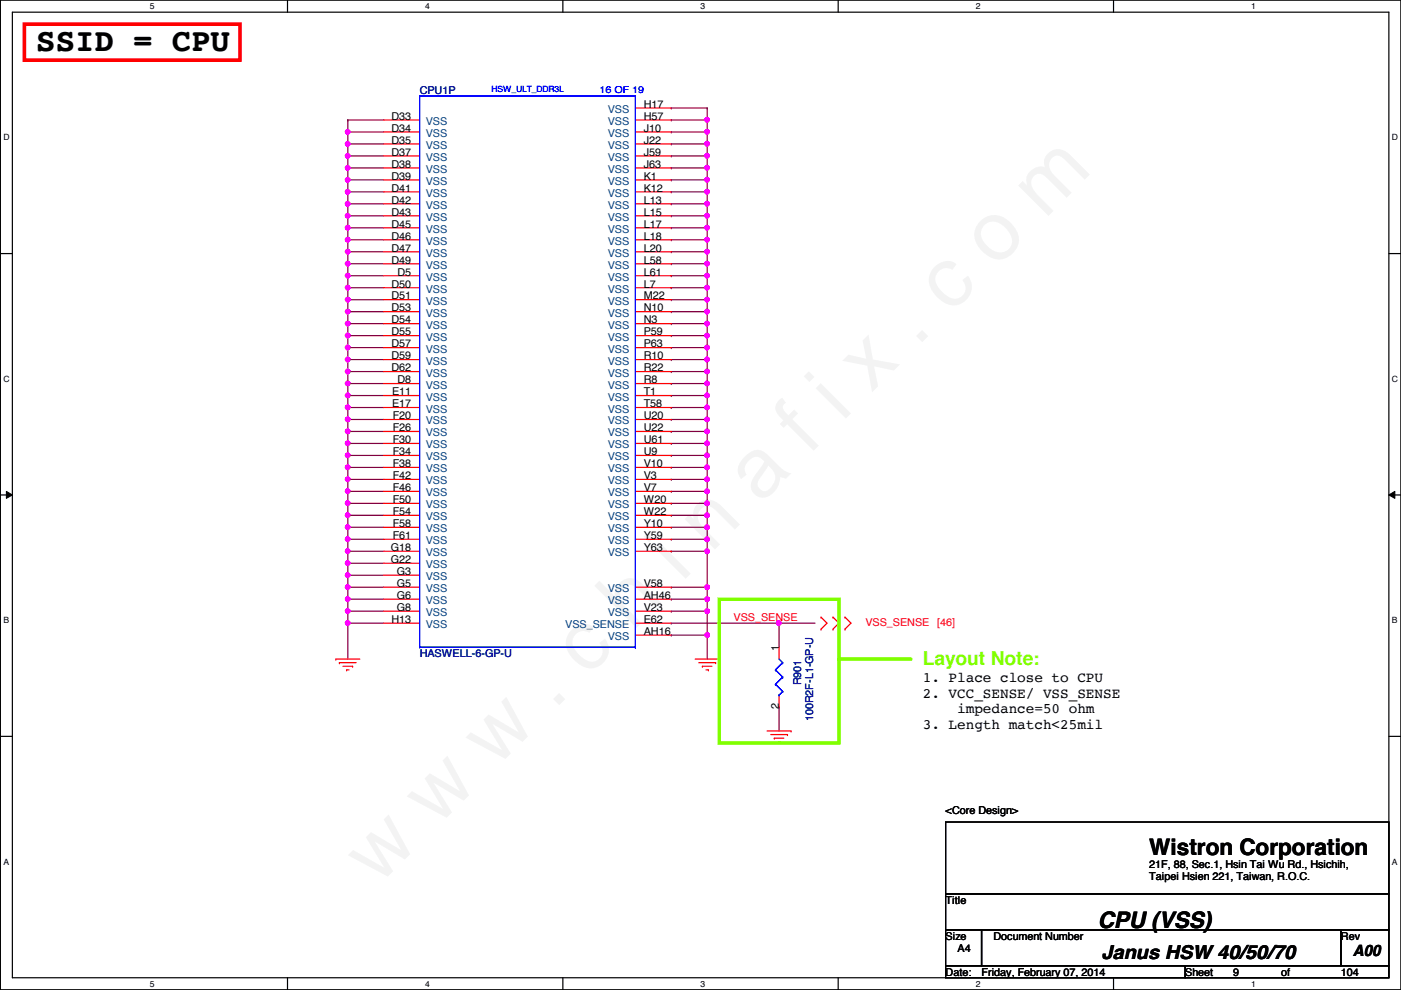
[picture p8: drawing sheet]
<svg xmlns="http://www.w3.org/2000/svg" width="297mm" height="210mm" viewBox="0 0 297 210" stroke-linecap="round" stroke-linejoin="round" font-family="sans-serif">
<defs><g id="words">
<text font-size="17.6" fill="#f0f" x="80.1" y="188" transform="rotate(-45 80.1 188)">w w w . c h i n a f i x . c o m</text>
<text font-size="6.9" x="7.7" y="10.8">SSID = CPU</text>
<g font-size="4.8">
<text x="243.7" y="181.3">Wistron Corporation</text>
<text x="232.7" y="196.8">CPU (VSS)</text>
</g>
<text font-size="4.1" fill="#80ff00" x="195.7" y="141">Layout Note:</text>
<text font-size="4.1" x="233.5" y="203.4">Janus HSW 40/50/70</text>
<text font-size="3.3" x="286.8" y="202.7">A00</text>
<g font-size="3">
<text x="195.7" y="144.7">1. Place close to CPU</text>
<text x="195.7" y="148">2. VCC_SENSE/ VSS_SENSE</text>
<text x="195.7" y="154.5">3. Length match&lt;25mil</text>
<text x="202.9" y="151.2">impedance=50 ohm</text>
</g>
<g font-size="2.3" fill="#000080">
<text x="89" y="19.9">CPU1P</text>
<text x="89" y="139.3">HASWELL-6-GP-U</text>
<text x="169.8" y="145.3" transform="rotate(-90 169.8 145.3)">R901</text>
<text x="172.4" y="153" transform="rotate(-90 172.4 153)">100R2F-L1-GP-U</text>
</g>
<g font-size="2.3" fill="#004080">
<text x="128.9" y="24">VSS</text>
<text x="90.3" y="29">VSS</text>
<text x="90.3" y="26.5">VSS</text>
<text x="128.9" y="26.5">VSS</text>
<text x="128.9" y="29">VSS</text>
<text x="90.3" y="34.1">VSS</text>
<text x="90.3" y="31.6">VSS</text>
<text x="128.9" y="34.1">VSS</text>
<text x="128.9" y="31.6">VSS</text>
<text x="90.3" y="39.2">VSS</text>
<text x="90.3" y="36.7">VSS</text>
<text x="90.3" y="41.7">VSS</text>
<text x="128.9" y="41.7">VSS</text>
<text x="128.9" y="39.2">VSS</text>
<text x="128.9" y="36.7">VSS</text>
<text x="90.3" y="46.8">VSS</text>
<text x="90.3" y="44.3">VSS</text>
<text x="128.9" y="46.8">VSS</text>
<text x="128.9" y="44.3">VSS</text>
<text x="90.3" y="49.4">VSS</text>
<text x="90.3" y="51.9">VSS</text>
<text x="128.9" y="51.9">VSS</text>
<text x="128.9" y="49.4">VSS</text>
<text x="90.3" y="54.4">VSS</text>
<text x="90.3" y="59.5">VSS</text>
<text x="90.3" y="57">VSS</text>
<text x="128.9" y="59.5">VSS</text>
<text x="128.9" y="57">VSS</text>
<text x="128.9" y="54.4">VSS</text>
<text x="90.3" y="62.1">VSS</text>
<text x="90.3" y="64.6">VSS</text>
<text x="128.9" y="64.6">VSS</text>
<text x="128.9" y="62.1">VSS</text>
<text x="90.3" y="67.1">VSS</text>
<text x="90.3" y="69.7">VSS</text>
<text x="128.9" y="69.7">VSS</text>
<text x="128.9" y="67.1">VSS</text>
<text x="90.3" y="77.3">VSS</text>
<text x="90.3" y="72.2">VSS</text>
<text x="90.3" y="74.8">VSS</text>
<text x="128.9" y="77.3">VSS</text>
<text x="128.9" y="74.8">VSS</text>
<text x="128.9" y="72.2">VSS</text>
<text x="90.3" y="79.8">VSS</text>
<text x="90.3" y="82.4">VSS</text>
<text x="128.9" y="79.8">VSS</text>
<text x="128.9" y="82.4">VSS</text>
<text x="90.3" y="87.5">VSS</text>
<text x="90.3" y="84.9">VSS</text>
<text x="128.9" y="87.5">VSS</text>
<text x="128.9" y="84.9">VSS</text>
<text x="90.3" y="95.1">VSS</text>
<text x="90.3" y="92.5">VSS</text>
<text x="90.3" y="90">VSS</text>
<text x="128.9" y="92.5">VSS</text>
<text x="128.9" y="95.1">VSS</text>
<text x="128.9" y="90">VSS</text>
<text x="90.3" y="100.2">VSS</text>
<text x="90.3" y="97.6">VSS</text>
<text x="128.9" y="100.2">VSS</text>
<text x="128.9" y="97.6">VSS</text>
<text x="90.3" y="107.8">VSS</text>
<text x="90.3" y="102.7">VSS</text>
<text x="90.3" y="105.2">VSS</text>
<text x="128.9" y="107.8">VSS</text>
<text x="128.9" y="105.2">VSS</text>
<text x="128.9" y="102.7">VSS</text>
<text x="90.3" y="110.3">VSS</text>
<text x="90.3" y="112.9">VSS</text>
<text x="128.9" y="112.9">VSS</text>
<text x="128.9" y="110.3">VSS</text>
<text x="90.3" y="115.4">VSS</text>
<text x="90.3" y="117.9">VSS</text>
<text x="128.9" y="117.9">VSS</text>
<text x="128.9" y="115.4">VSS</text>
<text x="90.3" y="120.5">VSS</text>
<text x="90.3" y="123">VSS</text>
<text x="90.3" y="125.6">VSS</text>
<text x="128.9" y="125.6">VSS</text>
<text x="90.3" y="128.1">VSS</text>
<text x="90.3" y="130.6">VSS</text>
<text x="128.9" y="128.1">VSS</text>
<text x="128.9" y="130.6">VSS</text>
<text x="90.3" y="133.2">VSS</text>
<text x="119.8" y="133.2">VSS_SENSE</text>
<text x="128.9" y="135.7">VSS</text>
</g>
<g font-size="2.3">
<text x="136.5" y="22.9">H17</text>
<text x="83" y="27.9">D34</text>
<text x="83" y="25.4">D33</text>
<text x="136.5" y="25.4">H57</text>
<text x="136.5" y="27.9">J10</text>
<text x="83" y="35.6">D38</text>
<text x="83" y="33">D37</text>
<text x="83" y="30.5">D35</text>
<text x="136.5" y="35.6">J63</text>
<text x="136.5" y="33">J59</text>
<text x="136.5" y="30.5">J22</text>
<text x="83" y="38.1">D39</text>
<text x="83" y="40.6">D41</text>
<text x="136.5" y="40.6">K12</text>
<text x="136.5" y="38.1">K1</text>
<text x="83" y="45.7">D43</text>
<text x="83" y="43.2">D42</text>
<text x="136.5" y="45.7">L15</text>
<text x="136.5" y="43.2">L13</text>
<text x="83" y="48.3">D45</text>
<text x="83" y="50.8">D46</text>
<text x="83" y="53.3">D47</text>
<text x="136.5" y="53.3">L20</text>
<text x="136.5" y="50.8">L18</text>
<text x="136.5" y="48.3">L17</text>
<text x="83" y="55.9">D49</text>
<text x="84.3" y="58.4">D5</text>
<text x="136.5" y="58.4">L61</text>
<text x="136.5" y="55.9">L58</text>
<text x="83" y="61">D50</text>
<text x="83" y="63.5">D51</text>
<text x="136.5" y="63.5">M22</text>
<text x="136.5" y="61">L7</text>
<text x="83" y="66">D53</text>
<text x="83" y="68.6">D54</text>
<text x="83" y="71.1">D55</text>
<text x="136.5" y="71.1">P59</text>
<text x="136.5" y="68.6">N3</text>
<text x="136.5" y="66">N10</text>
<text x="83" y="76.2">D59</text>
<text x="83" y="73.7">D57</text>
<text x="136.5" y="76.2">R10</text>
<text x="136.5" y="73.7">P63</text>
<text x="83" y="78.7">D62</text>
<text x="83.1" y="83.8">E11</text>
<text x="84.3" y="81.3">D8</text>
<text x="136.5" y="83.8">T1</text>
<text x="136.5" y="78.7">R22</text>
<text x="136.5" y="81.3">R8</text>
<text x="83.1" y="86.4">E17</text>
<text x="83.3" y="88.9">F20</text>
<text x="136.5" y="88.9">U20</text>
<text x="136.5" y="86.4">T58</text>
<text x="83.3" y="94">F30</text>
<text x="83.3" y="91.4">F26</text>
<text x="136.5" y="91.4">U22</text>
<text x="136.5" y="94">U61</text>
<text x="83.3" y="99.1">F38</text>
<text x="83.3" y="101.6">F42</text>
<text x="83.3" y="96.5">F34</text>
<text x="136.5" y="99.1">V10</text>
<text x="136.5" y="96.5">U9</text>
<text x="136.5" y="101.6">V3</text>
<text x="83.3" y="106.7">F50</text>
<text x="83.3" y="104.1">F46</text>
<text x="136.5" y="106.7">W20</text>
<text x="136.5" y="104.1">V7</text>
<text x="83.3" y="109.2">F54</text>
<text x="83.3" y="111.8">F58</text>
<text x="136.5" y="111.8">Y10</text>
<text x="136.5" y="109.2">W22</text>
<text x="82.9" y="119.4">G22</text>
<text x="82.9" y="116.8">G18</text>
<text x="83.3" y="114.3">F61</text>
<text x="136.5" y="116.8">Y63</text>
<text x="136.5" y="114.3">Y59</text>
<text x="84.2" y="121.9">G3</text>
<text x="84.2" y="124.5">G5</text>
<text x="136.5" y="124.5">V58</text>
<text x="84.2" y="127">G6</text>
<text x="84.2" y="129.5">G8</text>
<text x="136.5" y="127">AH46</text>
<text x="136.5" y="129.5">V23</text>
<text x="83" y="132.1">H13</text>
<text x="136.5" y="134.6">AH16</text>
<text x="136.5" y="132.1">E62</text>
<text x="165.1" y="138" transform="rotate(-90 165.1 138)">1</text>
<text x="165.1" y="150.4" transform="rotate(-90 165.1 150.4)">2</text>
<text x="200.5" y="172.6">&lt;Core Design&gt;</text>
<text x="243.7" y="184">21F, 88, Sec.1, Hsin Tai Wu Rd., Hsichih,</text>
<text x="200.5" y="191.6">Title</text>
<text x="243.7" y="186.6">Taipei Hsien 221, Taiwan, R.O.C.</text>
<text x="200.5" y="199.2">Size</text>
<text x="203" y="201.8">A4</text>
<text x="210.6" y="199.2">Document Number</text>
<text x="284.3" y="199.2">Rev</text>
<text x="200.5" y="206.8">Date:</text>
<text x="208.1" y="206.8">Friday, February 07, 2014</text>
<text x="251.3" y="206.8">Sheet</text>
<text x="261.4" y="206.8">9</text>
<text x="271.6" y="206.8">of</text>
<text x="284.3" y="206.8">104</text>
</g>
<g font-size="2.3" fill="#f00">
<text x="155.5" y="131.6">VSS_SENSE</text>
<text x="183.5" y="132.7">VSS_SENSE</text>
<text x="198.7" y="132.7">[46]</text>
</g>
<text font-size="2" fill="#00f" x="127.1" y="19.7">16 OF 19</text>
<g font-size="1.8">
<text x="31.8" y="1.9">5</text>
<text x="90.1" y="1.9">4</text>
<text x="148.5" y="1.9">3</text>
<text x="206.9" y="1.9">2</text>
<text x="265.3" y="1.9">1</text>
<text x=".7" y="29.8">D</text>
<text x="295.1" y="29.8">D</text>
<text x=".7" y="80.9">C</text>
<text x="295.1" y="80.9">C</text>
<text x=".7" y="132.1">B</text>
<text x="295.1" y="132.1">B</text>
<text x=".7" y="183.3">A</text>
<text x="295.1" y="183.3">A</text>
<text x="31.8" y="209.2">5</text>
<text x="90.1" y="209.2">4</text>
<text x="148.5" y="209.2">3</text>
<text x="206.9" y="209.2">2</text>
<text x="265.3" y="209.2">1</text>
</g>
<text font-size="1.8" fill="#00f" x="104.2" y="19.4">HSW_ULT_DDR3L</text>
</g></defs>
<path d="M.1 0h296.9v209.8h-296.9zM2.6 2.6h291.9v204.7h-291.9z" fill="none" stroke="#000" stroke-width=".25"/>
<g fill="#fff">
<path d="M31.8 .3h1v2h-1z"/>
<path d="M31.8 207.6h1v1.9h-1z"/>
</g>
<path d="M61 0v2.6M61 207.3v2.5" fill="none" stroke="#000" stroke-width=".25"/>
<g fill="#fff">
<path d="M90.1 .3h1v2h-1z"/>
<path d="M90.1 207.6h1v1.9h-1z"/>
</g>
<path d="M119.3 0v2.6M119.3 207.3v2.5" fill="none" stroke="#000" stroke-width=".25"/>
<g fill="#fff">
<path d="M148.5 .3h1v2h-1z"/>
<path d="M148.5 207.6h1v1.9h-1z"/>
</g>
<path d="M177.7 0v2.6M177.7 207.3v2.5" fill="none" stroke="#000" stroke-width=".25"/>
<g fill="#fff">
<path d="M206.9 .3h1v2h-1z"/>
<path d="M206.9 207.6h1v1.9h-1z"/>
</g>
<path d="M236.1 0v2.6M236.1 207.3v2.5" fill="none" stroke="#000" stroke-width=".25"/>
<g fill="#fff">
<path d="M265.3 .3h.9v2h-.9z"/>
<path d="M265.3 207.6h.9v1.9h-.9z"/>
<path d="M.7 28.2h1.3v1.9h-1.3z"/>
<path d="M295.1 28.2h1.3v1.9h-1.3z"/>
<path d="M.7 79.3h1.3v2h-1.3z"/>
<path d="M295.1 79.3h1.3v2h-1.3z"/>
</g>
<path d="M.1 53.8h2.5M294.5 53.8h2.5" fill="none" stroke="#000" stroke-width=".25"/>
<g fill="#fff">
<path d="M.7 130.5h1.2v2h-1.2z"/>
<path d="M295.1 130.5h1.2v2h-1.2z"/>
</g>
<path d="M.1 104.9h2.5M294.5 104.9h2.5" fill="none" stroke="#000" stroke-width=".25"/>
<path d="M1.4 104.2l1.2 .7-1.2 .8zM294.5 104.9l1.2-.7v1.5z" fill="#000"/>
<path d="M1.4 104.2l1.2 .7-1.2 .8zM294.5 104.9l1.2-.7v1.5z" fill="none" stroke="#000" stroke-width=".21"/>
<g fill="#fff">
<path d="M.7 181.7h1.2v2h-1.2z"/>
<path d="M295.1 181.7h1.2v2h-1.2z"/>
</g>
<path d="M.1 156.1h2.5M294.5 156.1h2.5M200.5 174.3h94v15.2h-94zM200.5 189.5h94v7.6h-94zM200.5 197.1h7.6v7.7h-7.6zM208.1 197.1h76.2v7.7h-76.2zM284.3 197.1h10.2v7.7h-10.2zM200.5 204.8h50.8v2.5h-50.8zM251.3 204.8h43.2v2.5h-43.2z" fill="none" stroke="#000" stroke-width=".25"/>
<path d="M142.3 22.9h.1M142.3 22.9h7.6M149.9 22.9h.1M149.9 22.9v2.5" fill="none" stroke="#800040" stroke-width=".25"/>
<path d="M5.2 5.1h45.7v7.6h-45.7z" fill="none" stroke="#f00" stroke-width=".76"/>
<path d="M152.5 127h25.4v30.5h-25.4z" fill="none" stroke="#80ff00" stroke-width=".76"/>
<path d="M134.7 22.9h7.6" fill="none" stroke="#f00" stroke-width=".25"/>
<path d="M89 20.4h.1M89 20.4h45.7v116.8h-45.7z" fill="none" stroke="#00f" stroke-width=".21"/>
<use href="#words"/>
</svg>
